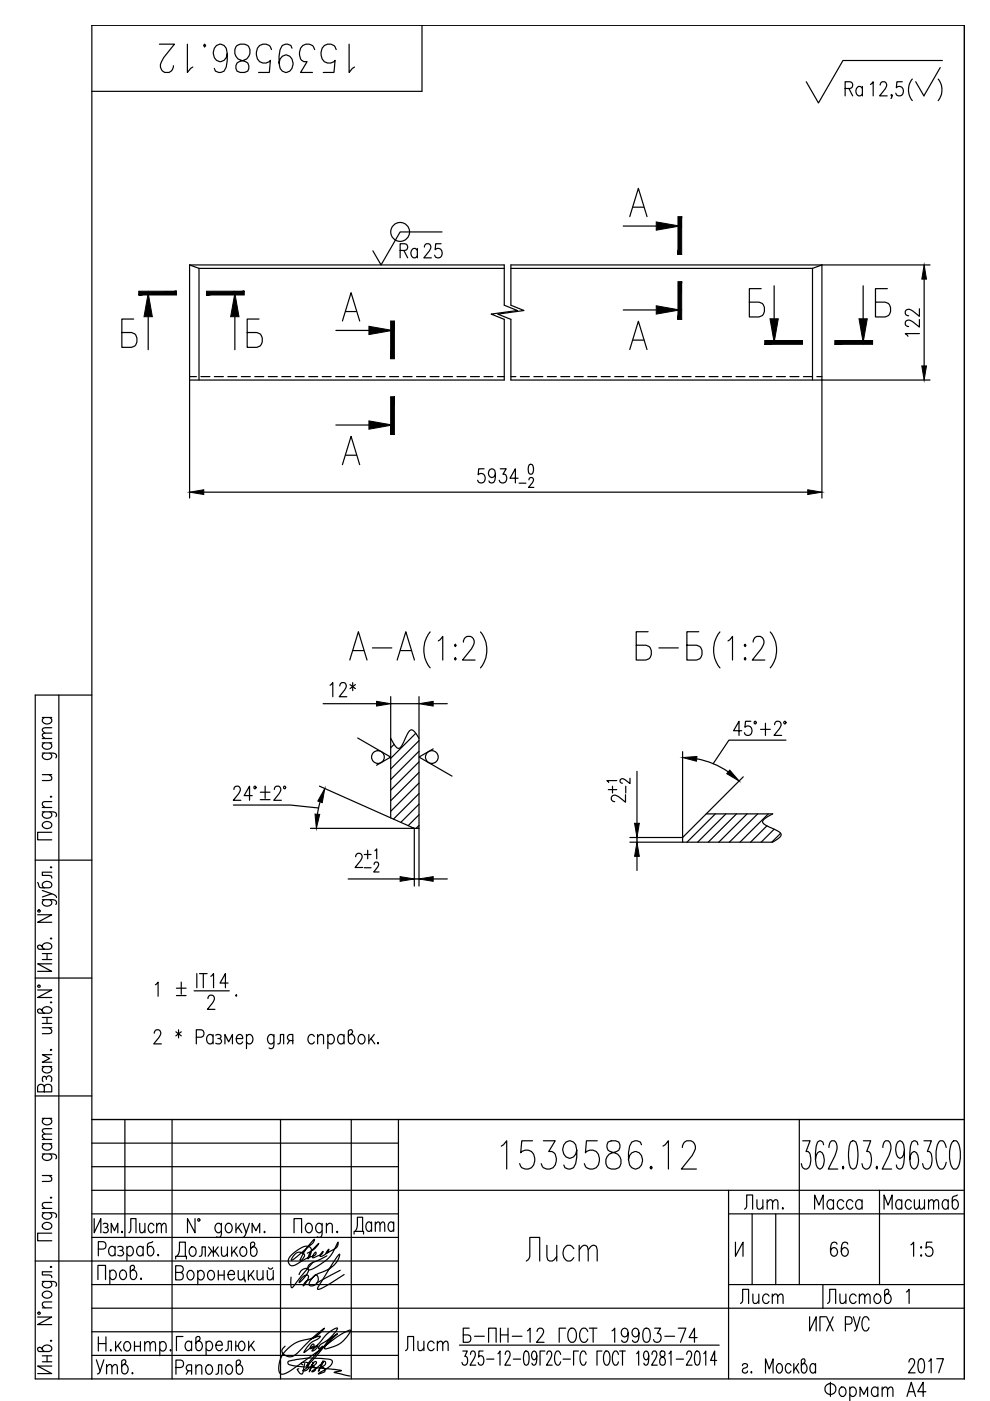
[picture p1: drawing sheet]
<svg xmlns="http://www.w3.org/2000/svg" width="210mm" height="297mm" viewBox="0 0 210 297" stroke-linecap="round" stroke-linejoin="round" font-family="sans-serif">
<defs><g id="words">
<g font-size="10.1">
<text x="32.5" y="16.6">1539586.12</text>
<text x="73" y="141.1">А-А</text>
<text x="133.7" y="141.1">Б-Б</text>
<text x="105.1" y="249.1">1539586.12</text>
</g>
<text font-size="8.8" x="110.4" y="268.5">Лист</text>
<text font-size="8.4" x="191.6" y="22.6">( )</text>
<text font-size="7.1" x="73.7" y="262.8">Дата</text>
<g font-size="6.6">
<text x="175" y="267.8">66</text>
<text x="155.9" y="277.6">Лист</text>
<text x="174.3" y="277.6">Листов</text>
</g>
<g font-size="6.2">
<text x="177.8" y="21.5">Ra</text>
<text x="83.6" y="55.7">Ra</text>
<text x="88.5" y="55.7">25</text>
<text x="195.8" y="72.7" transform="rotate(-90 195.8 72.7)">122</text>
<text x="68.8" y="148.9">12*</text>
<text x="154.2" y="157">45°+2°</text>
<text x="31.7" y="212.4">1 %%P .</text>
<text x="156.6" y="257.5">Лит.</text>
<text x="171.4" y="257.5">Масса</text>
<text x="186.3" y="257.5">Масштаб</text>
<text x="26.1" y="262.5">Лист</text>
<text x="84.7" y="287.5">Лист</text>
<text x="19" y="292.5">Утв.</text>
<text x="36" y="292.5">Ряполов</text>
</g>
</g></defs>
<g fill="none" stroke="#000" stroke-width=".25">
<path d="M89.5 5.4v14h-70M186.6 18l.2-.5 .7-.2a.93 .93 0 0 1 .1 1.6l-1.1 1.4h1.6M199.8 12.8h-21.1l-5.2 9-2.6-4.5M40.2 56.2v49.4M40.2 56.2h66.7v8.5l2.8 1.1-5.6 .8 2.8 1.1v12.9h-66.7M40.2 56.2l2 .7M42.2 56.9h64.7M42.2 56.9v23.7M93.7 49.2h-8.9l-4 7-1.7-3M108.3 56.9h64M132.1 47.9h7M133.5 45.9l1.9-6 1.8 6"/>
<path d="M134.2 43.9h2.3M172.3 56.9l2-.7v49.4M172.3 56.9v23.7M195.9 59.2v18.4M197.2 56.2h-88.9v8.5l2.8 1.1-5.6 .8 2.8 1.1v12.9h88.9M28.3 67.6h-2.5v6h2.1a1.63 1.63 0 0 0 1.2-1.5 1.63 1.63 0 0 0-1.2-1.6h-2.1M31.4 67.1v7M40.2 79.8h1.4M42.6 79.8h1.9M45.5 79.8h1.9M48.3 79.8h1.9M49.8 67.1v7"/>
<path d="M51.2 79.8h1.9M54 79.8h1.9M54.9 67.6h-2.5v6h2.1a1.63 1.63 0 0 0 1.2-1.5 1.63 1.63 0 0 0-1.2-1.6h-2.1M56.9 79.8h1.9M59.7 79.8h1.9M62.6 79.8h1.9M65.5 79.8h1.9M68.3 79.8h1.9M71.2 79.8h1.9M71.2 70.1h7M72.6 68.1l1.8-6 1.9 6M73.3 66.1h2.3"/>
<path d="M74 79.8h1.9M76.9 79.8h1.9M79.7 79.8h2M82.6 79.8h1.9M85.5 79.8h1.9M88.3 79.8h1.9M91.2 79.8h1.9M94 79.8h1.9M96.9 79.8h1.9M99.7 79.8h2M102.6 79.8h1.9M105.5 79.8h1.4"/>
<path d="M108.3 79.8h1.1M110.3 79.8h1.9M113.2 79.8h1.9M116 79.8h2M118.9 79.8h1.9M121.8 79.8h1.9M124.6 79.8h1.9M127.5 79.8h1.9M130.3 79.8h1.9M132.1 65.7h7M133.2 79.8h1.9M133.5 74.1l1.9-6 1.8 6"/>
<path d="M134.2 72.1h2.3M136 79.8h2M138.9 79.8h1.9M141.8 79.8h1.9M144.6 79.8h1.9M147.5 79.8h1.9M150.3 79.8h1.9M153.2 79.8h1.9M156.1 79.8h1.9M158.9 79.8h1.9M161.4 61.2h-2.5v6h2a1.63 1.63 0 0 0 1.2-1.6 1.63 1.63 0 0 0-1.2-1.5h-2M161.8 79.8h1.9"/>
<path d="M164.1 60.6v7M164.6 79.8h1.9M167.5 79.8h1.9M170.3 79.8h1.9M173.2 79.8h1.1M183 60.6v7M188.1 61.2h-2.5v6h2.1a1.63 1.63 0 0 0 1.2-1.6 1.63 1.63 0 0 0-1.2-1.5h-2.1M71.2 90.1h7M72.6 98.5l1.8-6 1.9 6M73.3 96.5h2.3M102.6 99.4h-1.1l-.1 1.3a.87 .87 0 0 1 1.1-.2 .87 .87 0 0 1 .4 1 .82 .82 0 0 1-.7 .9 .82 .82 0 0 1-.9-.6M106.1 99.4h1.2l-.7 1.1h.4a.94 .94 0 0 1 .4 1.4 .94 .94 0 0 1-1.4 .2l-.2-.3"/>
<path d="M112.2 98.5l.4-.1a1.24 1.24 0 0 1 .4 1.7l-.1 .3-.4 .1a1.21 1.21 0 0 1-.4-1.7zM43.2 104.3h128.1M105 100.4a.79 .79 0 0 1-.8 .8 .95 .95 0 0 1-.6-.9 .95 .95 0 0 1 .8-.9l.3 .1a2.58 2.58 0 0 1 0 2.8l-.6 .1-.3-.1-.1-.3M109.8 101.4h-1.7l1.2-2v3M110.1 102.4h1.4M112.2 101.7l.3-.5 .5 .1 .1 .3-.2 .7-.8 1h1.1M92.9 135.9l1-1v5M96.5 136.6l.2 .2-.2 .3-.1-.3zM96.5 139.5l.2 .2-.2 .2-.1-.2zM98.3 136.1a1.22 1.22 0 0 1 .7-1.2h.8a1.29 1.29 0 0 1 .6 1.9l-.4 .8-1.9 2.3h2.6M101.9 134a6 6 0 0 1 0 7.6M154.4 135.9l.9-1v5"/>
<path d="M158 136.6l.2 .2-.2 .3-.2-.3zM158 139.5l.2 .2-.2 .2-.2-.2zM159.7 136.1a1.22 1.22 0 0 1 .8-1.2h.7a1.29 1.29 0 0 1 .6 1.9l-.4 .8-1.9 2.3h2.7M163.3 134a6 6 0 0 1 0 7.6M9 159.7l2.7 .1 .3 .3-.2 .6M9 157.5h2M9 156.6h2M9 152.1h2M9.4 159.7l-.4 .4a1 1 0 0 0 1 .9 1 1 0 0 0 1-.9l-.4-.4M9.4 157.5a.66 .66 0 0 0-.4 .6 .66 .66 0 0 0 .4 .6 .91 .91 0 0 0 1.1 .1 .91 .91 0 0 0 .3-1.1l-.2-.2M9.4 152.1l-.4 .5a1 1 0 0 0 1 .9 1 1 0 0 0 1-.9l-.4-.5M11 155.4l-1.9 .2-.1 .4 .5 .6"/>
<path d="M11 154.3l-1.9 .1-.1 .5 .5 .5M12.5 147.4v145M19.5 147.4h-12v145h197v-287h-185v287M68.5 149.2h11.3M75.8 156.5l7 4-3 1.7M82.8 156.5l.9 1.6a.78 .78 0 0 0 .9 .6 .78 .78 0 0 0 .7-.8l1.2-2.4a.79 .79 0 0 1 .6-.7 .79 .79 0 0 1 .9 .5l.8 1.2v19.1h-1v12.3M82.8 147.7v25.7M82.8 149.2h6M83.6 157.8l-.8 .7M88.1 155.5l-5.3 5.3M88.8 147.7v8.8M88.8 157l-6 6"/>
<path d="M88.8 159.3l-6 6M91.8 158.8l-3 1.7 7 4.1M91.8 149.2h3M144.7 159.4v18.2l12.9-12.9M166.6 156.9h-12.1l-3.3 5M9 172.1l2.7 .1 .3 .4-.2 .6M9 171.2h2M9 164.2h2M9.1 174.5a1.06 1.06 0 0 1 1.1-.3 1.06 1.06 0 0 1 .8 .9 1.06 1.06 0 0 1-1.2 .6 1.06 1.06 0 0 1-.8-1zM9.4 172.1l-.4 .5a1 1 0 0 0 1 .9 1 1 0 0 0 1-.9l-.4-.5M10.4 164.2l.6 .6-.2 .6-1.8 .1M10.7 168.9h.3l-.2 .1z"/>
<path d="M11 176.5h-3v1.6h3M11 170l-1.9 .1-.1 .5 .5 .6M49.5 170.7h12.1l5.9 .6M49.6 167.4l.2-.6 .7-.1a.93 .93 0 0 1 .1 1.6l-1.1 1.4h1.6M53.5 168.7h-1.7l1.1-2v3M53.9 166.8h.3v.4h-.3zM55.2 168h2M55.2 169.5h2M56.2 166.7v2.6M58.2 167.4l.2-.6 .7-.1a.93 .93 0 0 1 .1 1.6l-1.2 1.4h1.6M60.2 166.8h.3v.4h-.3zM67.7 166.7l20.1 8.9h-22"/>
<path d="M67.9 170l-.6 2.6M88.8 175.6v12.3M88.8 161.5l-6 6M88.8 163.8l-6 6M88.8 166l-6 6M88.8 168.3l-5.4 5.4M88.8 170.5l-3.8 3.9M88.8 172.7l-2.3 2.4M88.8 175l-.6 .6M129 167.4h1.8M129.9 166.7v1.4M130.8 165.5h-2.1l.4 .4"/>
<path d="M132.6 168.5v1.6l-1.4-1.2a.93 .93 0 0 0-1.6 .2l.2 .6 .5 .3M132.7 166.7v1.4M133.6 178.6h11.1M133.6 165v1.1l-1-.8-.7-.2-.4 .3v.3l.5 .4M135.1 163.5v11.1M135.1 177.6v1M147.7 160.9a16.9 16.9 0 0 1 6.7 2.8M149.7 172.6h14.1l-1.5 .9a.74 .74 0 0 0-.6 .7 .74 .74 0 0 0 .6 .7l2.6 1.3a.79 .79 0 0 1 .7 .7 .79 .79 0 0 1-.5 .8l-1.3 .9h-19.1v-1h-11.1M151.7 172.6l-6 6M153.9 172.6l-6 6M156.2 172.6l-6 6M158.4 172.6l-6 6"/>
<path d="M160.6 172.6l-6 6M162.6 175.1l-3.5 3.5M162.9 172.6l-6 6M164.1 175.8l-2.7 2.8M165.5 176.7l-1.9 1.9M7.5 182.4h12M8 193.9h3l-3 1.6h3M8 187.1l.4 1 2 .1a.64 .64 0 0 0 .6-.5 .64 .64 0 0 0-.4-.7 .9 .9 0 0 0-1.2-.1 .9 .9 0 0 0-.3 1.1l.3 .2M8.1 193h.4v.3h-.4zM9 190.8l2.7 .1 .3 .3-.2 .6M9 188.8l2 .7-2 .7M9.4 190.8l-.4 .4a1 1 0 0 0 1 .9 1 1 0 0 0 1-.9l-.4-.4"/>
<path d="M10.7 199h.3l-.2 .1zM10.7 183.9l.1-.1 .2 .1-.2 .1zM11 189.5l.8 .4 .2 .4M11 184.9h-2v.7l1.8 .1 .2 .5M73.8 186.4h11M75.4 181.6l.2-.5 .7-.2a.93 .93 0 0 1 .1 1.6l-1.1 1.4h1.6M77.2 181.2h1.5M77.2 184h1.5M78 180.3v1.8M79.3 183.3l.3-.5 .5 .1 .2 .3-.3 .7-.8 1h1.2M79.5 180.4l.4-.4v2.1M87.8 186.4h1"/>
<path d="M91.8 186.4h3M135.1 181.6v3M7.5 207.4h12M8 209.9h3l-3 1.6h3M8.1 208.9h.4v.4h-.4zM9 200.8a1 1 0 0 1 1-.9 1 1 0 0 1 1 .9l-.6 .5h-2.1l-.3-.4v-.3l.4-.3 .3 .2 .7 .8M9 214.4a1 1 0 0 1 1-1 1 1 0 0 1 1 1l-.6 .4h-2.1l-.3-.3v-.4l.4-.2 .3 .1 .7 .8M9 202.2h2M9 203.4h2M9 217.9h2M9 215.7h2M9 217h2"/>
<path d="M10 215.7v1.3M10 202.2v1.2M10.4 217.9l.6 .6-.2 .5-1.8 .2M10.7 212.5l.1-.1 .2 .1zM11 204.4h-3l3 1.5h-3M32.7 219.1l.2-.6 .7-.2a.94 .94 0 0 1 .1 1.6l-1.1 1.4h1.6M37.3 218.8l1.1 .8M37.9 218.3v1.7M38.4 218.8l-1.1 .8M41.6 219.9h1.1a.82 .82 0 0 0 .6-.8 .82 .82 0 0 0-.6-.8h-1.1v3M45.2 219.8a.67 .67 0 0 0-.7-.5 .67 .67 0 0 0-.6 .5 .91 .91 0 0 0 0 1.1 .91 .91 0 0 0 1 .3l.3-.3M45.2 219.3v2"/>
<path d="M45.7 219.5a.73 .73 0 0 1 1.2 .3l-.4 .4h-.3M52.3 219.8a.67 .67 0 0 1 .6-.5 .67 .67 0 0 1 .6 .5 .99 .99 0 0 1-.8 1.5l-.4-.4M52.3 219.3v3M58.1 219.8l-.1-.2a.59 .59 0 0 0-.9-.1 1.06 1.06 0 0 0-.4 1.1 1.06 1.06 0 0 0 .9 .7l.5-.4M58.1 219.3l-.1 2.7a.58 .58 0 0 1-.9 .2M66.7 219.8a.66 .66 0 0 0-.7-.5 .66 .66 0 0 0-.6 .5 1 1 0 0 0 .8 1.5l.5-.4M67.3 219.9l.6-.6 .6 .2 .1 1.8M67.3 219.3v2M69.5 219.8a.67 .67 0 0 1 .6-.5 .67 .67 0 0 1 .7 .5 1 1 0 0 1-.8 1.5l-.5-.4M69.5 219.3v3M72.9 219.8a.66 .66 0 0 0-.6-.5 .66 .66 0 0 0-.6 .5 .91 .91 0 0 0-.1 1.1 .91 .91 0 0 0 1.1 .3l.2-.3M72.9 219.3v2"/>
<path d="M74.3 219.3a1 1 0 0 1 .9 1 1 1 0 0 1-.9 1l-.4-.5v-2.2l.3-.3h.3l.3 .5-.1 .3-.8 .7M76.3 219.5a.65 .65 0 0 1 1 .3 .99 .99 0 0 1-.8 1.5 1.17 1.17 0 0 1-.2-1.8zM78.2 219.3v2M79.3 219.3l-1.1 1.5M7.5 232.4h12M9 237.1h2M9 226.1h2M9.4 230.5a.73 .73 0 0 0-.7-.6 .73 .73 0 0 0-.7 .6v1h3v-1a.82 .82 0 0 0-.8-.6 .82 .82 0 0 0-.8 .6v1M9.4 226.1a.66 .66 0 0 0-.4 .7 .66 .66 0 0 0 .4 .6 .9 .9 0 0 0 1.1 0 .9 .9 0 0 0 .3-1l-.3-.3M9.4 237.1l-.3 .2a.8 .8 0 0 0 .1 1 .8 .8 0 0 0 .9 .2l.7-.3a.65 .65 0 0 0-.2-1.1M9.8 228.5a.59 .59 0 0 1 .6-.4 .59 .59 0 0 1 .6 .4l-.2 .8M9.8 228.9v-.4l-.4-.3a.73 .73 0 0 0-.3 1.1"/>
<path d="M10.7 222.6l.1-.1 .2 .1-.2 .1zM11 239.3l-1.9 .1-.1 .5 .5 .5M11 223.6h-2l1.5 .8-1.5 .8h2M19.5 237.4h185M26.5 237.4v25M36.5 237.4v55M46.5 220.2a.58 .58 0 0 1 .5 .6 .58 .58 0 0 1-.5 .5l-.8-.1M47.7 221.3v-2l.8 1.6 .8-1.6v2M50.1 220.2h1.4a.67 .67 0 0 0-.5-.8 .67 .67 0 0 0-.8 .4 .99 .99 0 0 0 .8 1.5l.5-.4M58.9 221.3l.4-.1 .2-1.9h.6v2M59.5 237.4v55M61.4 220.6l-.5 .7"/>
<path d="M62.1 220.6l-.9-.1a.66 .66 0 0 1 .2-1.2h.7v2M74.5 237.4v55M78.7 220.2l.8 1.1M80.1 221v.3l-.1-.1zM84.5 237.4v55M169.5 237.4v35M9 257.1l2.7 .1 .3 .4-.2 .5M9 244.7l2.7 .1 .3 .3-.2 .6M9 256.2h2M9 249.2h2M9 242.5h2M9 241.6h2"/>
<path d="M9.1 259.5a1.06 1.06 0 0 1 1.1-.3 1.06 1.06 0 0 1 .8 .9 1.06 1.06 0 0 1-1.2 .6 1.06 1.06 0 0 1-.8-1zM9.4 257.1l-.4 .5a1 1 0 0 0 1 .9 1 1 0 0 0 1-.9l-.4-.5M9.4 244.7l-.4 .4a1 1 0 0 0 1 .9 1 1 0 0 0 1-.9l-.4-.4M9.4 242.5a.66 .66 0 0 0-.4 .6 .66 .66 0 0 0 .4 .7 .91 .91 0 0 0 1.1 0 .91 .91 0 0 0 .3-1.1l-.2-.2M10.4 249.2l.6 .6-.2 .6-1.8 .1M10.7 253.9l.1-.1 .2 .1-.2 .1zM11 254.9l-1.9 .2-.1 .5 .5 .6M11 240.4l-1.9 .1-.1 .5 .5 .6M19.5 252.4h185M19.5 257.4h65M19.5 242.4h65M19.5 247.4h65"/>
<path d="M20 258.4v3l1.4-3v3M21.9 259.5a.6 .6 0 0 1 1 .3l-.1 .3-.5 .1M41.3 258.4v3l-1.5-3v3M42 258.4h.3v.4h-.3zM46.9 259.8l-.4-.4a1 1 0 0 0-.9 1 1 1 0 0 0 .9 1l.4-.5M46.9 259.4l-.1 2.7-.3 .3-.6-.2M48.1 259.5a.8 .8 0 0 1 .9 .1 .8 .8 0 0 1 .2 .9 .82 .82 0 0 1-.9 .9 1.18 1.18 0 0 1-.2-1.9zM50 259.4v2M51.2 259.4l-1.2 1.4M51.5 259.4l.7 2 .7-2M65.1 259.5a.8 .8 0 0 1 .9 .1 .8 .8 0 0 1 .2 .9 .82 .82 0 0 1-.9 .9 1.18 1.18 0 0 1-.2-1.9zM68.3 259.8l-.1-.2a.58 .58 0 0 0-.9-.1 1.06 1.06 0 0 0-.4 1.1 1.06 1.06 0 0 0 .9 .8l.5-.5"/>
<path d="M68.3 259.4l-.1 2.7a.59 .59 0 0 1-.9 .1M69.2 259.9l.6-.5 .5 .1 .2 1.9M69.2 259.4v2M154.5 257.4h50M154.5 252.4v40M159.5 257.4v15M164.5 257.4v15M170.2 241.9h1.6l-.9 2.2h.4a3.1 3.1 0 0 1 .2 3.5l-.5 .3h-.4l-.4-.3-.3-.9M174.6 242.7l-.1-.6-.5-.2-.7 .2a10 10 0 0 0-.3 4.9l.3 .6 .6 .3a2.31 2.31 0 0 0 .7-2.9l-.3-.6-.5-.3-.5 .3-.3 .6-.1 .9M175.8 243.3a1.67 1.67 0 0 1 .5-1.4h.6a1.89 1.89 0 0 1 .4 2.2l-1.7 3.8h2M178.8 247.3l.1 .3-.1 .3-.2-.3zM180.3 242.1l.5-.2 .7 .2a8.5 8.5 0 0 1 0 5.5l-.5 .3-.7-.3a8.7 8.7 0 0 1 0-5.5z"/>
<path d="M183 241.9h1.6l-.8 2.2h.4a3.1 3.1 0 0 1 .1 3.5l-.4 .3h-.4l-.5-.3-.2-.9M185.9 247.3l.1 .3-.1 .3-.1-.3zM186.5 252.4v20M187.2 243.3a1.67 1.67 0 0 1 .6-1.4h.5a1.89 1.89 0 0 1 .5 2.2l-1.8 3.8h2.1M191.8 243.9l-.2 .8-.3 .6-.5 .3a2.31 2.31 0 0 1-.8-2.9l.3-.6 .5-.2 .5 .2a7.6 7.6 0 0 1 0 5.5l-.4 .3h-.3l-.4-.3-.2-.6M194.6 242.7l-.1-.6-.5-.2-.7 .2a10.4 10.4 0 0 0-.3 4.9l.3 .6 .6 .3a2.29 2.29 0 0 0 .7-2.9l-.3-.6-.5-.3-.5 .3-.3 .6-.1 .9M195.9 241.9h1.6l-.9 2.2h.4a3.1 3.1 0 0 1 .2 3.5l-.4 .3h-.5l-.4-.3-.3-.9M200.6 243.3l-.1-.6a.99 .99 0 0 0-1.2-.8 5.4 5.4 0 0 0 0 6 1.24 1.24 0 0 0 1.3-1.5M201.9 242.1l.3-.2a1.23 1.23 0 0 1 1.3 1.4 5.1 5.1 0 0 1-.7 4.6 1.23 1.23 0 0 1-1.3-1.5 6.4 6.4 0 0 1 .4-4.3zM7.5 267.4h77M8 279.2h3l-3 1.6h3M8.1 278.3h.4v.3h-.4z"/>
<path d="M9 271.7l2.7 .1 .3 .3-.2 .6M9 277.3h2M9.1 274.1a1.06 1.06 0 0 1 1.1-.3 1.06 1.06 0 0 1 .8 .9 1.06 1.06 0 0 1-1.2 .5 1.06 1.06 0 0 1-.8-.9zM9.4 271.7l-.4 .4a1 1 0 0 0 1 1 1 1 0 0 0 1-1l-.4-.4M10.7 268.6h.3l-.2 .1zM11 261.5h-3v1.6h3M11 276l-1.9 .1-.1 .6 .5 .6M11 269.6h-2v.7l1.8 .1 .2 .5M19.5 277.4h185M19.5 262.4h65M19.5 272.4h65M20.8 271.3v-3h1.6v3"/>
<path d="M20.8 264.8h1.1a.82 .82 0 0 0 .6-.8 .82 .82 0 0 0-.6-.7h-1.1v3M22.6 260.2a.61 .61 0 0 1 .4 .6 .61 .61 0 0 1-.4 .6l-.7-.2M23.3 269.7a.67 .67 0 0 1 .6-.4 .67 .67 0 0 1 .6 .4 1.01 1.01 0 0 1-.8 1.6l-.4-.4M23.3 269.3v3M23.6 261.4v-2l.7 1.5 .7-1.5v2M24.4 264.7a.67 .67 0 0 0-.6-.5 .67 .67 0 0 0-.7 .5 .91 .91 0 0 0 0 1.1 .91 .91 0 0 0 1.1 .3l.2-.3M24.4 264.3v2M25 264.4a.73 .73 0 0 1 1.1 .3l-.3 .4h-.4M25.7 269.4a.64 .64 0 0 1 1 .3 1.01 1.01 0 0 1-.8 1.6 1.18 1.18 0 0 1-.2-1.9zM25.8 265.1a.59 .59 0 0 1 .4 .6 .59 .59 0 0 1-.4 .6l-.8-.2M26.9 264.7a.66 .66 0 0 1 .6-.5 .66 .66 0 0 1 .7 .5 1.01 1.01 0 0 1-.8 1.6l-.5-.5M26.9 264.3v3"/>
<path d="M28.1 269.3a1 1 0 0 1 .9 1 1 1 0 0 1-.9 1l-.5-.6v-2.1l.4-.3h.3l.2 .4-.1 .3-.8 .7M29.9 271l.1 .1-.1 .2zM30.3 264.7a.67 .67 0 0 0-.6-.5 .67 .67 0 0 0-.6 .5 1.01 1.01 0 0 0 .8 1.6l.4-.5M30.3 264.3v2M32.4 263.3l-1 .4-.1 2a.64 .64 0 0 0 .5 .6 .64 .64 0 0 0 .7-.5 .91 .91 0 0 0 .1-1.1 .91 .91 0 0 0-1.1-.3l-.2 .3M33.5 266l.2 .1-.2 .2-.1-.2zM37.2 266.9v-.5h2.3v.5M37.2 269.8h1.1a.82 .82 0 0 1 .6 .8 .82 .82 0 0 1-.6 .8h-1.1v-3h1.1a.73 .73 0 0 1 .6 .7 .73 .73 0 0 1-.6 .7M37.5 266.4a3.1 3.1 0 0 0 .5-3h1.3v3M40 269.5a.64 .64 0 0 1 1 .3 1.01 1.01 0 0 1-.8 1.6 1.18 1.18 0 0 1-.2-1.9zM40.4 264.5l.3-.1a1 1 0 0 1 .9 1 1 1 0 0 1-.9 1 1.18 1.18 0 0 1-.3-1.9zM41.9 269.8a.67 .67 0 0 1 .7-.5 .67 .67 0 0 1 .6 .5 1.01 1.01 0 0 1-.8 1.6l-.5-.5"/>
<path d="M41.9 269.4v3M42.3 266.4l.4-.2 .1-1.8h.7v2M44.2 264.4l1 1.2 1.1-1.2M44.3 269.5a.64 .64 0 0 1 1.1 .3 1.01 1.01 0 0 1-.8 1.6 1.19 1.19 0 0 1-.3-1.9zM44.9 265.2l-.8 1.2M45.2 264.4v2M45.6 265.2l.8 1.2M46.3 270.4h1.2M46.3 269.4v2M47 264.4l.1 1.8 .5 .2 .6-.6M47.5 269.4v2M48.2 264.4v2"/>
<path d="M48.3 270.2h1.4a.67 .67 0 0 0-.4-.8 .67 .67 0 0 0-.8 .4 1.01 1.01 0 0 0 .7 1.6l.5-.5M49.1 264.4v2M49.6 265.2l.8 1.2M50.3 264.4l-1.2 1.4M50.5 260.2l.8 1.2M50.5 269.4l.1 1.8 .6 .2 .6-.6M51.2 264.5l.2-.1a1 1 0 0 1 .9 1 1 1 0 0 1-.9 1 1.18 1.18 0 0 1-.2-1.9zM51.8 269.4v2h.2v.4M52.2 261.4l-.2 .5-.6 .5M52.7 269.4v2M53.1 270.2l.8 1.2M53.5 261.4v-2l.8 1.5 .8-1.5v2"/>
<path d="M53.6 264.4a1 1 0 0 1 .9 1 1 1 0 0 1-.9 1l-.5-.6v-2.2l.4-.2h.3l.2 .4-.1 .3-.8 .7M53.8 269.4l-1.1 1.4M54.5 269.4l.1 1.8 .6 .2 .6-.6M55.8 269.4v2M56.1 261.1l.1 .1-.1 .2-.1-.2zM56.7 269.4l.1 1.8 .6 .2 .5-.6M56.9 268.8a.5 .5 0 0 0 .5 .3 .5 .5 0 0 0 .4-.3M57.9 269.4v2M62.3 261.4v-3h1.6v3M62.6 265.9a1.2 1.2 0 0 1 2 .3l-.6 .9-.2 .2-.2-.1a11.6 11.6 0 0 1 3.1-4.4l-.5 .8-3.8 3.3-.6 .3 .2-.6zM63.4 270.2a1.49 1.49 0 0 1 2-1.1 4.3 4.3 0 0 1-2 2.8 2.02 2.02 0 0 1 1.9-1.5 2.84 2.84 0 0 1-1 2.2l.6-.9 1.1-.6 .6-.5a.46 .46 0 0 1 .5-.3 .46 .46 0 0 1 .3 .5 1.34 1.34 0 0 1-.4 1.5 1.34 1.34 0 0 1-1.4 .1 3.2 3.2 0 0 1 2-2.4 5.7 5.7 0 0 0 4.4-3.8v-.3l-1.5 2-3 4.9-.2 .4 .1 .2a11 11 0 0 0 4.1-2.2l1.5-1M65.2 265.7a4.6 4.6 0 0 0 2.4-2.1l-.2 .2a5.5 5.5 0 0 0-2.1 3v.1a2.36 2.36 0 0 0 .5-2.4 1.76 1.76 0 0 0-2.3 .3l-.6 .4a3 3 0 0 0-1.8 2.3 .94 .94 0 0 0 .6 .8 .94 .94 0 0 0 1-.1l2.1-1.3 1.9-.7 .3-.3v-.4l-.3 .2-.4 .7a.2 .2 0 0 0 0 .3 .2 .2 0 0 0 .3-.1l1.5-.6 .4-.7-.6 .8a.25 .25 0 0 0 .1 .3 .25 .25 0 0 0 .3-.1l1.1-.7 .3-.7-.5 .8 1.3-.7a1.44 1.44 0 0 0 1.2-1.6h-.1a8.9 8.9 0 0 1-6.2 5.8l-.2-.2a1.4 1.4 0 0 1 1.3-1.4l2.8-1.3"/>
<path d="M66.4 267.6l-4.5 5.4-.2-.4v-1.8M72.1 269.3l-5 2.8M154.5 272.4h50M155.9 263.4v3l1.6-3v3M171.7 279.2v3l1.3-3v3M175 279.2h-1.1v3M175.2 279.2l1.4 3M176.6 279.2l-1.4 3M180.9 279.2l.8 2.4M182.4 279.2l-.9 2.7-.4 .3M184.2 279.9a.7 .7 0 0 0-.7-.8 .7 .7 0 0 0-.7 .8 2.06 2.06 0 0 0 .5 2.3 .77 .77 0 0 0 .9-.7M192.2 273.9l.6-.5v3"/>
<path d="M193.1 263.9l.6-.5v3M195.3 264.4l.1 .1-.1 .1-.1-.1zM195.3 266.1l.1 .1-.1 .2-.1-.2zM197.6 263.4h-1.2l-.1 1.2a.87 .87 0 0 1 1.1-.1 .87 .87 0 0 1 .4 1 .82 .82 0 0 1-.7 .9 .82 .82 0 0 1-.9-.6M9 286.1a1 1 0 0 1 1-.9 1 1 0 0 1 1 .9l-.6 .5h-2.1l-.3-.4v-.3l.4-.3 .3 .1 .7 .9M9 287.5h2M9 288.7h2M10 287.5v1.2M10.7 284.3l.1-.2 .2 .2-.2 .1zM11 289.6h-3l3 1.6h-3M19.5 282.4h65M19.5 287.4h65"/>
<path d="M20.8 283.4v3M20.8 284.9h1.7M22.5 283.4v3M24.5 284.4v2M25 285.3l.8 1.1M25.7 284.4l-1.2 1.5M26.6 284.6a.64 .64 0 0 1 1 .3 1.01 1.01 0 0 1-.8 1.5 1.19 1.19 0 0 1-.2-1.8zM28.5 284.4v2M29.8 284.4v2M30.7 285l.6-.6 .4 .2 .1 1.8M30.7 284.4v2M31.8 285l.6-.6 .5 .2 .1 1.8"/>
<path d="M33.9 284.9a.67 .67 0 0 1 .6-.5 .67 .67 0 0 1 .6 .5 1.01 1.01 0 0 1-.8 1.5l-.4-.4M33.9 284.4v3M38.8 283.4h-1.4v3M40.6 284.8l-.2-.3a.8 .8 0 0 0-.9 .1 .8 .8 0 0 0-.3 .9l.4 .7a.65 .65 0 0 0 1-.3M40.6 284.4v2M42 284.4a1 1 0 0 1 .9 1 1 1 0 0 1-.9 1l-.5-.6v-2.1l.4-.3h.3l.2 .4-.1 .3-.8 .7M43.7 284.8l.5-.4a1 1 0 0 1 .9 1 1 1 0 0 1-.9 1l-.5-.5M43.7 284.4v3M45.8 285.2h1.3a.66 .66 0 0 0-.4-.8 .66 .66 0 0 0-.8 .4 .99 .99 0 0 0 .8 1.6l.4-.5M47.8 286.4l.5-.2 .1-1.8h.7v2M50 285.4h.6a.89 .89 0 0 1 .8-1 1.07 1.07 0 0 1 .5 1 1.07 1.07 0 0 1-.8 1 .99 .99 0 0 1-.5-1M50 284.4v2"/>
<path d="M52.7 284.4v2M53.2 285.2l.8 1.2M53.9 284.4l-1.2 1.4M64.2 289.4l-.3-.3a1.04 1.04 0 0 1 1.6 .2l-.5 .7-.8 .5 .1 .1a2.79 2.79 0 0 0 2-1.6l.1-.2-.8 2 .2-.6a1.91 1.91 0 0 1 1.1-1.5l.2 .1a.9 .9 0 0 1-.8 .8l-.1 .1a.61 .61 0 0 1 .7 .6 .61 .61 0 0 1-.8 .5v-.1a6.6 6.6 0 0 0 2.4-2.2l-1 2.2 1.1-2a.35 .35 0 0 1 .5 .1 .35 .35 0 0 1-.1 .5l-.6 .4-.4 .1 .8 .4a.54 .54 0 0 1 .1 .6 .54 .54 0 0 1-.6 .3l-.8 .2 2.2-1.4 .6-.7a.67 .67 0 0 0 0-.8 .67 .67 0 0 0-.8-.3 19.4 19.4 0 0 0-8.4 .6 .51 .51 0 0 0 .5 .7l1.6 .3 9 .8 .2 .1-1.6 .4 3.4 .7M64.6 289.1l-.3 1.5a.55 .55 0 0 1-.4 .7l-.4-.2-.5-.7 .4-.2M66.1 283.9l1.8-.6-.3 .5a5.6 5.6 0 0 0-3.2 2.9l1.6-1a.5 .5 0 0 0 .6-.6 .66 .66 0 0 0-.8 .8l1.5-.6a1.38 1.38 0 0 1-1.2 1.1l1.6-1.6a7.3 7.3 0 0 1 3.8-3.2v.1a9.2 9.2 0 0 1-3.7 3.5l-.2 .8 .9-.6-3.5 4.2 1-.9 2.3-2.7a8.3 8.3 0 0 1 3.2-3.2v.1a11.5 11.5 0 0 0-2.7 2.9l.1 .2a6.2 6.2 0 0 0 5.4-4 10.3 10.3 0 0 0-4.2 2.4l-6.7 5-2.9 1.8a.89 .89 0 0 1-1.1 0 .89 .89 0 0 1-.3-1 6.7 6.7 0 0 1 6.2-6.3 5.8 5.8 0 0 0 3.5-2.3l-.2 .1a49.5 49.5 0 0 0-5.9 5.5 1.74 1.74 0 0 1-2.9-.9l.7-.9M97.4 285.2h55.1M98.1 286.4h1l-.5 1.2h.2a1.21 1.21 0 0 1-.2 1.8 .56 .56 0 0 1-.7-.5M99.5 281.6h-1.3v3h1.1a.81 .81 0 0 0 .6-.8 .81 .81 0 0 0-.6-.8h-1.1M99.8 287.2v-.2a.56 .56 0 0 1 .6-.6l.3 .3a1.36 1.36 0 0 1-.2 1.3l-.8 1.4h1.2M100.6 283.3h2.1M102.4 286.4h-.8l-.1 1.3a.53 .53 0 0 1 .8-.1 1.31 1.31 0 0 1-.2 1.8 .56 .56 0 0 1-.7-.5"/>
<path d="M103.2 288.2h1.5M103.6 284.6v-3h1.6v3M105.6 287l.4-.6v3M106.1 281.6v3M106.1 283h1.6M107.1 287.2l.1-.5 .3-.3h.3l.3 .3a1.39 1.39 0 0 1-.2 1.3l-.9 1.4h1.2M107.7 281.6v3M108.6 283.3h2.1M108.8 288.2h1.6M111.2 286.6l.5-.2a1.65 1.65 0 0 1 .5 1.8l-.3 1.1-.4 .1a1.67 1.67 0 0 1-.5-1.7zM111.8 282.2l.6-.6v3M113.8 287.5l-.1 .4-.4 .4a1.02 1.02 0 0 1-.6-.9 1.02 1.02 0 0 1 .6-1l.2 .2a3.2 3.2 0 0 1 0 2.7l-.4 .1-.2-.1-.1-.3"/>
<path d="M113.9 282.3l.2-.6 .7-.1a.92 .92 0 0 1 .1 1.6l-1.1 1.4h1.6M115.5 286.4h-1v3M116 287.2v-.2a.57 .57 0 0 1 .6-.6l.3 .3a1.39 1.39 0 0 1-.2 1.3l-.8 1.4h1.2M118.9 287.2l-.1-.3a.57 .57 0 0 0-.7-.4 .57 .57 0 0 0-.4 .7l-.1 .4a2.1 2.1 0 0 0 .5 1.8 .68 .68 0 0 0 .8-.7M119.4 288.2h1.5M119.9 281.6h-1.3v3M120.9 281.7l.2-.1a1.31 1.31 0 0 1 1.1 1.8 .89 .89 0 0 1-.5 1.1 .89 .89 0 0 1-1.1-.3 2.21 2.21 0 0 1 .3-2.5zM122.6 286.4h-1v3M124.3 287.2a.62 .62 0 0 0-.6-.8 .62 .62 0 0 0-.6 .8l-.1 .4a2.1 2.1 0 0 0 .5 1.8 .67 .67 0 0 0 .8-.7M124.6 282.3a.8 .8 0 0 0-.8-.7 .8 .8 0 0 0-.8 .7 1.87 1.87 0 0 0 .6 2.3 .84 .84 0 0 0 1-.7M125 281.6h1.6M125.8 281.6v3"/>
<path d="M127.6 286.4h-1v3M128.3 286.6l.2-.2a.7 .7 0 0 1 .7 .8l.1 .4a2.1 2.1 0 0 1-.5 1.8 .67 .67 0 0 1-.8-.7v-1.1zM129.8 282.2l.5-.6v3M131.1 287.2a.62 .62 0 0 0-.6-.8 .62 .62 0 0 0-.6 .8l-.1 .4a2.1 2.1 0 0 0 .6 1.8 .68 .68 0 0 0 .7-.7M131.4 286.4h1.2M132 286.4v3M133.2 282.6a.79 .79 0 0 1-.8 .8 .95 .95 0 0 1-.7-.9 .95 .95 0 0 1 .8-.9l.4 .1a2.55 2.55 0 0 1 0 2.8 .65 .65 0 0 1-1.1-.3M135 287l.4-.6v3M135.5 282.6a.79 .79 0 0 1-.8 .8 .95 .95 0 0 1-.7-.9 .95 .95 0 0 1 .8-.9l.3 .1a2.55 2.55 0 0 1 0 2.8 .65 .65 0 0 1-1-.3M136.6 281.7l.6-.1a1.46 1.46 0 0 1 .7 1.7l-.4 1.2-.5 .1a1.44 1.44 0 0 1-.7-1.7zM137.6 287.5l-.3 .7-.3 .1a1.02 1.02 0 0 1-.6-.9 1.02 1.02 0 0 1 .6-1l.3 .2a3.3 3.3 0 0 1 0 2.7l-.4 .1-.3-.1-.1-.3M138.2 287.2l.1-.5 .3-.3h.3l.3 .3a1.39 1.39 0 0 1-.2 1.3l-.8 1.4h1.2"/>
<path d="M138.8 281.6h1.2l-.6 1.1h.3a.95 .95 0 0 1 .4 1.4 .95 .95 0 0 1-1.4 .2l-.1-.3M140 286.6a.85 .85 0 0 0 .8 1.3 1.02 1.02 0 0 1-.2 1.5h-.3a1.03 1.03 0 0 1-.4-1 1.03 1.03 0 0 1 .8-.8 .61 .61 0 0 0 .2-.9 .61 .61 0 0 0-.9-.1zM141 283.3h2M141.8 287l.5-.6v3M143.4 288.2h1.5M143.8 281.6h1.6l-1.1 3M145.6 287.2v-.2a.58 .58 0 0 1 .7-.6l.3 .3a1.36 1.36 0 0 1-.2 1.3l-.9 1.4h1.2M147.5 286.6l.4-.2a1.65 1.65 0 0 1 .5 1.8l-.2 1.1-.4 .1a1.64 1.64 0 0 1-.6-1.7zM147.8 283.6h-1.7l1.1-2v3M149.2 287l.4-.6v3M152 288.4h-1.3l.8-2v3M157.4 289.5a.56 .56 0 0 1 .6-.4 .56 .56 0 0 1 .5 .4l-.3 .5-.5 .1a.58 .58 0 0 0-.2 .9 .59 .59 0 0 0 1-.3"/>
<path d="M159.3 290.8v.3zM162.3 291.1v-3l.8 2.2 .8-2.2v3M164.9 289.2l.5-.1a1.24 1.24 0 0 1 0 2 1.05 1.05 0 0 1-.8-.8 1.05 1.05 0 0 1 .3-1.1zM167.7 289.5l-.4-.4h-.3a1.24 1.24 0 0 0 0 2h.3l.4-.4M168.3 289.1v2M168.7 290l.7 1.1M169.3 289.1l-1 1.4M170.3 289.1h.3a1.24 1.24 0 0 1 0 2 .61 .61 0 0 1-.7-.6v-2.1l.3-.3h.3l.2 .4-.1 .3-.7 .7M172.9 289.5l-.4-.4h-.3a1.24 1.24 0 0 0 0 2h.3l.4-.4M172.9 289.1v2M176.1 293.1v3M178.2 294.2a.64 .64 0 0 1 1.1 .3 1.01 1.01 0 0 1-.8 1.6 1.18 1.18 0 0 1-.3-1.9z"/>
<path d="M179.2 280.8h.9a.85 .85 0 0 0 .6-.8 .85 .85 0 0 0-.6-.8h-.9v3M180.2 294.5a.67 .67 0 0 1 .6-.4 .67 .67 0 0 1 .6 .4 1.01 1.01 0 0 1-.8 1.6l-.4-.5M180.2 294.1v2.9M182.4 296.1v-2l.8 1.5 .7-1.5v2M186.1 294.5a.67 .67 0 0 0-.6-.4 .67 .67 0 0 0-.6 .4 1.01 1.01 0 0 0 .8 1.6l.4-.5M186.1 294.1v2M187 294.6l.6-.5 .5 .1 .1 1.9M187 294.1v2M188.2 294.6l.6-.5 .4 .1 .1 1.9M192.3 296.1l.9-3 .9 3M192.6 295.1h1.2M192.7 288.8l.1-.4a.66 .66 0 0 1 1-.1 .66 .66 0 0 1 0 .9l-1.2 1.9h1.4"/>
<path d="M194.9 288.2l.5-.1a1.56 1.56 0 0 1 .6 1.7l-.3 1.1-.5 .2a1.56 1.56 0 0 1-.6-1.7zM196.3 295.1h-1.7l1.1-2v3M196.9 288.6l.5-.5v3M198.6 288.1h1.4l-1 3"/>
<circle cx="84.8" cy="49.2" r="2"/>
<circle cx="80.1" cy="160.5" r="1.35"/>
<circle cx="91.6" cy="160.5" r="1.35"/>
<circle cx="176.1" cy="294.5" r="1.17"/>
</g>
<g fill="#000" stroke="#000" stroke-width=".21">
<path d="M139.1 47l5 .9-5 .9zM195.9 56.2l.5 3h-1zM31.4 62.1l.9 5h-1.8zM49.8 62.1l.9 5h-1.8zM78.2 69.2l5 .9-5 .8zM139.1 64.8l5 .9-5 .9zM163.3 67.6h1.7l-.9 5zM182.1 67.6h1.8l-.9 5zM195.4 77.6h1l-.5 3zM78.2 89.2l5 .9-5 .9zM40.2 104.3l3-.5v1zM171.3 103.8l3 .5-3 .5z"/>
<path d="M79.8 148.7l3 .5-3 .5zM88.8 149.2l3-.5v1zM68.9 167.2l-.6 3-.9-.4zM66.8 172.6l1 .1-.7 2.9zM134.5 174.6h1.1l-.5 3zM144.7 160.6l3.1-.2-.1 1zM154.7 163.3l2 2.3-2.6-1.6zM84.8 185.9l3 .5-3 .5zM88.8 186.4l3-.5v1zM135.1 178.6l.5 3h-1.1z"/>
<path d="M143.7 45.9h.8l-.8 8zM144.5 45.9l-.8 8h.8z"/>
<path d="M143.7 59.7h.8l-.8 8zM144.5 59.7l-.8 8h.8z"/>
<path d="M29.4 61.7v.8l8-.8zM29.4 62.5l8-.8v.8z"/>
<path d="M43.8 62.5h8v-.8zM43.8 61.7h8l-8 .8z"/>
<path d="M82.8 68.1h.8l-.8 8zM83.6 68.1l-.8 8h.8z"/>
<path d="M162.1 72.2v.8l8-.8zM162.1 73l8-.8v.8z"/>
<path d="M177 73h8v-.8zM177 72.2h8l-8 .8z"/>
<path d="M82.8 84.1h.8l-.8 8zM83.6 84.1l-.8 8h.8z"/>
</g>
<use href="#words"/>
</svg>
